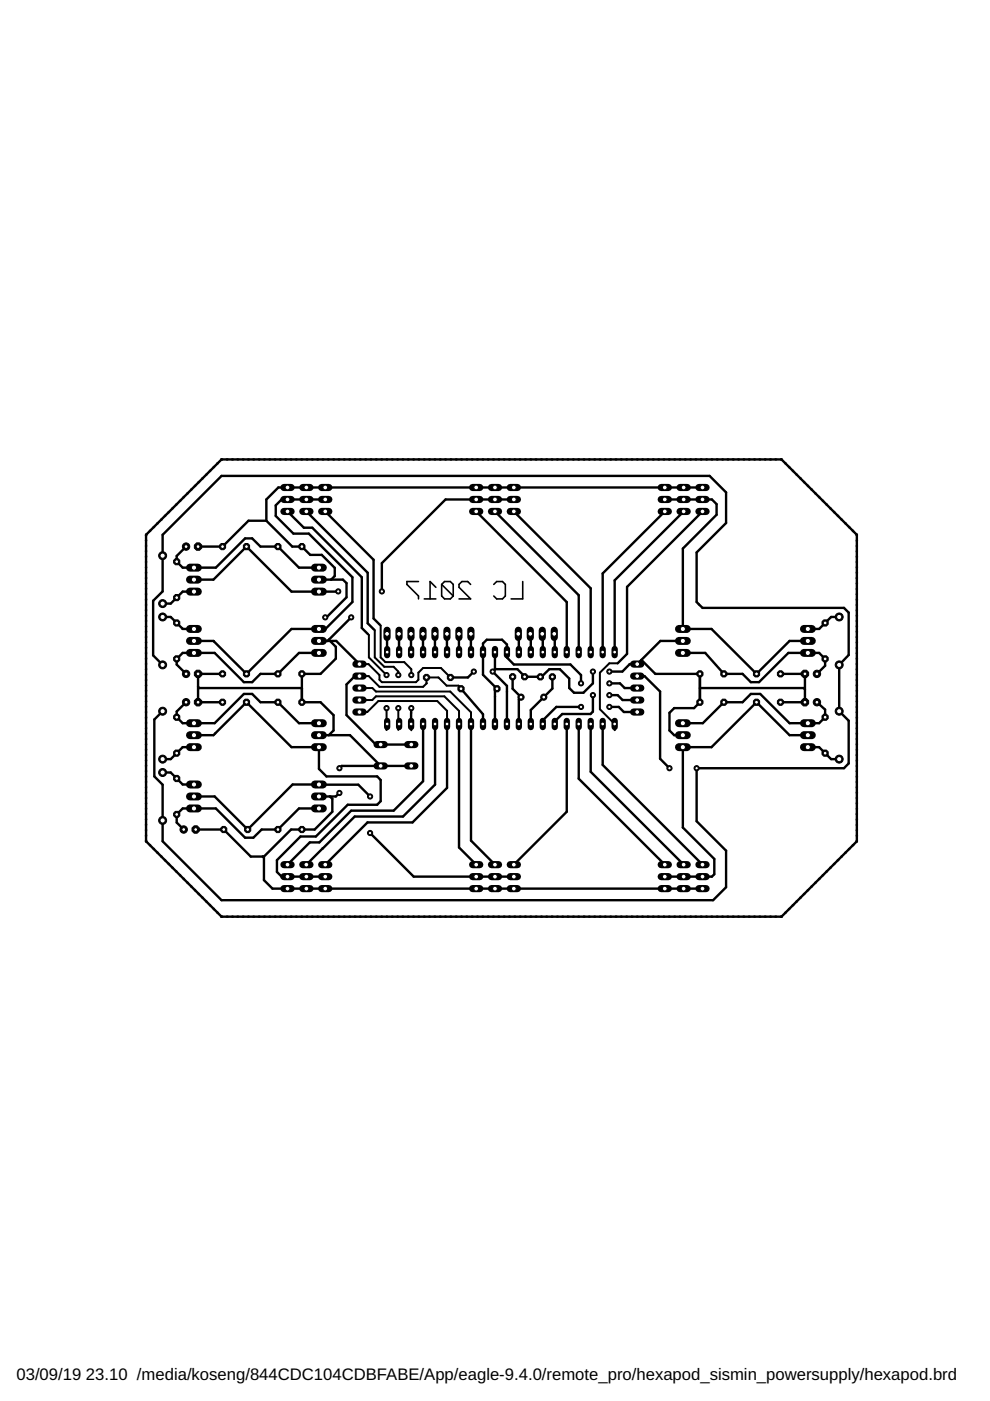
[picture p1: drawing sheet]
<svg xmlns="http://www.w3.org/2000/svg" width="210mm" height="297mm" viewBox="0 0 210 297" stroke-linecap="round" stroke-linejoin="round" font-family="sans-serif">
<defs><g id="words">
<g font-size="3.5">
<text x="3.5" y="292.5">03/09/19</text>
<text x="18.2" y="292.5">23.10 /media/koseng/844CDC104CDBFABE/App/eagle-9.4.0/remote_pro/hexapod_sismin_powersupply/hexapod.brd</text>
</g>
</g></defs>
<path d="M88.7 123.3h-2.4v.6l2.4 2.5v.6M90 127h2.4M92.4 124.5l-1.2-1.2v3.7M93.6 123.9v2.5l.7 .6h1.2l.6-.6M93.6 123.9l.7-.6h1.2l.6 .6v2.5M93.6 123.9l2.5 2.5M99.8 123.9l-.6-.6h-1.3l-.6 .6v.6l2.5 2.5h-2.5M104.7 123.9l.6-.6h1.2l.6 .6v2.5l-.6 .6h-1.2l-.6-.6M110.8 123.3v3.7h-2.4" fill="none" stroke="#000" stroke-width=".34"/>
<g fill="none" stroke="#000" stroke-width=".51">
<path d="M44.6 99.8l-.1 .1M46.2 98.2l-.1 .1M166.5 98.2l.1 .1M168.1 99.8l.1 .1M31 113.4l16-16h118.7l16 16M31 113.4v65M31.1 113.3l-.1 .1M31.9 112.5l-.1 .1M36.6 107.7l-.1 .1M37.4 106.9l-.1 .1M39 105.3l-.1 .2M39.5 115.9l-2 2v1.2l1.2 1.3h7.1l6.2-6.2h1.5l1.7 1.7h3.7l4.5 4.5h4.2"/>
<path d="M42.2 102.2l-.1 .1M43 101.4l-.1 .1M47.5 115.6v.3h-5.5M56.5 110.4l5.5 5.5h2l1.8 1.7h2.4l2.8 2.8v1.7l-.8 .8M56.5 110.4h-3.8l-5.5 5.5M61 108.4l3.4 3.5h1.8l10.5 10.5v10.7l1.3 1.3M65 108.4l13 13v10.7l1.2 1.3M69 105.9h-9.3l-1.2 1.2v2.3l3.7 3.7h3.3l9.2 9.3v5.2l-5.7 5.7h-7.2l-9.5 9.6-7-7h-4.2M69 108.4l10.2 10.3v12.4l1.3 1.3M101 108.4l19.2 19.3v10.6M104.9 108.4l17.8 17.8v12.1M108.9 108.4l16.3 16.3v13.6"/>
<path d="M108.9 105.9h-14.4l-13.5 13.5v6M140.9 105.9h10l1 1v2.2l-7.1 7.2v17h6.1l9.5 9.6 7-7h3.9M140.9 108.4l-13.1 13.2v16.7M144.9 108.4l-14.6 14.6v15.3M148.9 103.4h-89.9l-2.5 2.5v4.5M148.9 108.4l-16 16v14.2l-1.9 2M169.7 101.4l.1 .1M172 103.8h.1M173.7 105.3v.2M175.2 106.9l.1 .1M177.6 109.3l.1 .1M180 111.7l.1 .1"/>
<path d="M180.8 112.5l.1 .1M181.6 113.3l.1 .1M181.7 113.4v65l-16 16h-118.7M34.5 130.8h1.7l2.5 2.5h2.4M41.1 122.9h4.2l7-7 9.5 9.5h9.9M41.1 125.4h-2.4l-2.5 2.6h-1.7M67.6 135.9h3.7l4.9 4.9M67.6 138.4h-4.2l-4.5 4.5h-3.7l-1.7 1.7h-1.8l-6.2-6.2h-6.8l-1.2 1.3v1.2l2 2M67.6 122.9h5.1l.8 .7v3l-4.3 4.3h-.2M69.7 135.6l1.5 1.5v2.5l-3.2 3.3h-4v6h4l2.7 2.7v3.3l-1 1M74.5 130.9l-5 5M82.1 134.4v3.9"/>
<path d="M84.6 134.4v3.9M87.1 134.4v3.9M87.1 138.3h.1M89.7 134.4v3.9M89.7 138.3h.1M92.2 134.4v3.9M92.2 138.3h.1M94.8 134.4v3.9M94.8 138.3h.1M97.3 134.4v3.9M97.3 138.3h.1M99.8 134.4v3.9"/>
<path d="M99.8 138.3h.1M104.9 138.3v3.6M109.9 134.4l.1 3.9M112.4 134.4l.1 3.9M115 134.4l.1 3.9M117.5 134.4l.1 3.9M136 139.9l2.9 3h9.5v6l-1.2 1.2h-4.3l-1 1v3.8l1 1h1.9M144.8 135.9h-4.8l-4.9 4.9h-1.6l-1.5 1.6h-2.8M144.8 138.4h4.7l4 4.5h3.9l1.8 1.7h1.7l6.3-6.2h6.5l1.2 1.3v1.5l-1.7 1.7M177.9 130.8h-1.7l-2.5 2.5h-2.4M34.5 141l-2-2v-11.6l2-2v-12l12.5-12.5h103.5l3.4 3.5v6.5l-6.2 6.2v10.5l.5 .5 .7 .8h30l1 1v9l-2 2.1v9.8l2 2v9.1l-1 1h-31.2v11.2l6.2 6.3v7.7l-2.7 2.8h-104.2l-12.5-12.5v-12l-1.8-1.8v-12.1l1.8-1.7M39.5 148.9l-2 2v1.2l1.2 1.2h6.8l6.2-6.2h1.8l1.7 1.8h3.7l4.5 4.4h4.2"/>
<path d="M41.1 155.9h4.2l7-7 9.5 9.5h5.8v4.6l1.6 1.6h10.8l.7 .8v4.5l-.7 .7h-6.3l-6.7 6.8h-3.3l-5 5v2.5l1 1h9.3M41.1 158.4h-2.4l-2.5 2.6h-1.7M42 145.6l.2 .3h21.8M47.2 142.9h-5.2v6h5.2M67.6 155.9h6.6l6.5 6.5M76.2 143.3h-1l-1.7 1.8v6.5l6.2 6.3h7.5M87.2 150.1v3.4M89.7 153.5v12.1l-6.2 6.3h-9l-6.8 6.7h-2l-4.7 4.7M92.2 153.5v12.8l-6.8 6.8h-10.2l-10.2 10.2M94.8 153.5v13.5l-7.3 7.4h-9.6l-8.9 8.9M97.3 153.5v26.2l3.7 3.6M97.7 146l4.7 5.4v2.1"/>
<path d="M99.9 153.5v24.7l5 5.1M100.5 142.4l-1.3 1.2h-3.7M104.9 141.9l-.4 .5 3 3v8.1M104.9 141.9h4.8l1.5 1.6h3.6l1.7-1.6h2.2l2 2v2l1 1h2l2-2v-2.5M108.7 143.5v2.5l1.8 1.8-.5 .5v5.2M114.5 143.5h.1M117.1 143.5v2.5l-4.6 4.5v3M120.2 153.5v18.6l-11.3 11.2M122.7 153.5v11.6l18.2 18.2M123.2 144.9v-1.8l-2.3-2.2h-12l-1.4-1.5v-2.7l-1.1-1.1h-3.2l-.8 .8v6.7l3 2.9-.5 .5v7M123.2 149.9h-5.2l-2.9 2.8v.8M125.2 153.5v10.1l19.7 19.7"/>
<path d="M125.7 147.4v3.5l-.5 .5h-6l-1.6 1.6v.5M127.8 153.5v8.7l21.1 21.1M129.2 144.9h2.2l1 1h2.7M129.2 147.4h1.8l1 1h3.1M129.2 149.9h2l1.1 1.1h2.8M130.3 153.5v1.3M135.1 143.3h1.6l3.3 3.3v14.3l1.9 2M148.4 145.8v.1M148.4 145.9h.1M148.4 145.9h22l.3 .2M165.5 142.9h5.2v6M165.5 148.9h5.2"/>
<path d="M170.6 148.5l.1 .4M171.3 155.9h-3.9l-7-7-9.5 9.5h-6.1v17.1l6.6 6.6v3.3l-.5 .5h-10M171.3 158.4h2.4l2.5 2.6h1.7M173.2 148.9l1.7 1.6v1.6l-1.2 1.2h-6.3l-6.2-6.2h-2l-1.8 1.8h-3.9l-4.5 4.4h-4.2M31 178.4l16 16M31 178.4l.1 .1M34.5 163.8h1.7l2.5 2.5h2.4M41.1 168.9h4.4l7 7 9.5-9.6 14 .1 2.5 2.5M67.6 171.4h-4.2l-4.5 4.5h-3.4l-1.8 1.7h-1.7l-6.2-6.2h-7.1l-1.2 1.3v1.7l1.4 1.5M68.4 179.9h.1M70 168.9l.5 .5v2.7l-3.8 3.8h-5l-5.7 5.7h-2.8l-5.8-5.7h-5.9M72 168.1l-.8 .8h-3.6"/>
<path d="M78.5 176.6l9.2 9.3h21.2M87.2 162.4h-14.7l-.5 .5M34.9 182.3l.1 .1M36.5 183.9l.1 .1M40.5 187.9l.1 .1M42.1 189.5l.1 .1M43.7 191.1l.1 .1M44.5 191.9l.1 .1M45.3 192.7l.1 .1M46.1 193.5l.1 .1M46.9 194.3l.1 .1M55.7 181.6l.3 .3v4.7l1.8 1.8h91.1"/>
</g>
<path d="M78 134.4l.2 .2v4.8l3.8 3.7M79.2 133.4l.3 .2v5.8l2 2h2l1 1v.7M80.5 132.4l.2 .2v6.8l1 1h4l1.5 1.5v1.2M76.2 140.8h1.9l2.4 2.3v1l.5 .5h7.2l.5-.5v-1.5l1-1h3.8l2 2M76.2 143.3h2l2.3 2.3h9.2l.8-.7-.1-1.3h2.6l1.7 1.8h2.5l.5 .6M76.2 151h1.7l2.3-2.4h12.5l2.1 2.1v2.8M76.2 148.4h2.7l.8-.8h14.5l3.1 3.1v2.8M76.2 145.9h2.8l.7 .7h15.8l4.4 4.4v2.5M82 150.1v4.6l.1-1.2M84.5 150.1v4.6l.1-1.2M87.2 153.5v1.3M131 140.6h-1.8l-2 2v7.8l3.1 3.1" fill="none" stroke="#000" stroke-width=".42"/>
<circle cx="111.2" cy="143.5" r=".71" fill="#000" stroke="#000" stroke-width=".21"/>
<circle cx="111.2" cy="143.5" r=".4" fill="#fff" stroke="#000" stroke-width=".21"/>
<circle cx="108.7" cy="143.5" r=".71" fill="#000" stroke="#000" stroke-width=".21"/>
<circle cx="108.7" cy="143.5" r=".4" fill="#fff" stroke="#000" stroke-width=".21"/>
<circle cx="114.6" cy="143.5" r=".71" fill="#000" stroke="#000" stroke-width=".21"/>
<circle cx="114.6" cy="143.5" r=".4" fill="#fff" stroke="#000" stroke-width=".21"/>
<circle cx="117.1" cy="143.5" r=".71" fill="#000" stroke="#000" stroke-width=".21"/>
<circle cx="117.1" cy="143.5" r=".4" fill="#fff" stroke="#000" stroke-width=".21"/>
<path d="M82.1 152.8v1.4" fill="none" stroke="#000" stroke-width="1.3"/>
<circle cx="82.1" cy="153.5" r=".4" fill="#fff" stroke="#000" stroke-width=".21"/>
<path d="M84.6 152.8v1.4" fill="none" stroke="#000" stroke-width="1.3"/>
<circle cx="84.6" cy="153.5" r=".4" fill="#fff" stroke="#000" stroke-width=".21"/>
<path d="M87.2 152.8v1.4" fill="none" stroke="#000" stroke-width="1.3"/>
<circle cx="87.2" cy="153.5" r=".4" fill="#fff" stroke="#000" stroke-width=".21"/>
<path d="M89.7 152.8v1.4" fill="none" stroke="#000" stroke-width="1.3"/>
<circle cx="89.7" cy="153.5" r=".4" fill="#fff" stroke="#000" stroke-width=".21"/>
<path d="M92.2 152.8v1.4" fill="none" stroke="#000" stroke-width="1.3"/>
<circle cx="92.2" cy="153.5" r=".4" fill="#fff" stroke="#000" stroke-width=".21"/>
<path d="M94.8 152.8v1.4" fill="none" stroke="#000" stroke-width="1.3"/>
<circle cx="94.8" cy="153.5" r=".4" fill="#fff" stroke="#000" stroke-width=".21"/>
<path d="M97.3 152.8v1.4" fill="none" stroke="#000" stroke-width="1.3"/>
<circle cx="97.3" cy="153.5" r=".4" fill="#fff" stroke="#000" stroke-width=".21"/>
<path d="M99.9 152.8v1.4" fill="none" stroke="#000" stroke-width="1.3"/>
<circle cx="99.9" cy="153.5" r=".4" fill="#fff" stroke="#000" stroke-width=".21"/>
<path d="M102.4 152.8v1.4" fill="none" stroke="#000" stroke-width="1.3"/>
<circle cx="102.4" cy="153.5" r=".4" fill="#fff" stroke="#000" stroke-width=".21"/>
<path d="M104.9 152.8v1.4" fill="none" stroke="#000" stroke-width="1.3"/>
<circle cx="104.9" cy="153.5" r=".4" fill="#fff" stroke="#000" stroke-width=".21"/>
<path d="M107.5 152.8v1.4" fill="none" stroke="#000" stroke-width="1.3"/>
<circle cx="107.5" cy="153.5" r=".4" fill="#fff" stroke="#000" stroke-width=".21"/>
<path d="M110 152.8v1.4" fill="none" stroke="#000" stroke-width="1.3"/>
<circle cx="110" cy="153.5" r=".4" fill="#fff" stroke="#000" stroke-width=".21"/>
<path d="M112.5 152.8v1.4" fill="none" stroke="#000" stroke-width="1.3"/>
<circle cx="112.5" cy="153.5" r=".4" fill="#fff" stroke="#000" stroke-width=".21"/>
<path d="M115.1 152.8v1.4" fill="none" stroke="#000" stroke-width="1.3"/>
<circle cx="115.1" cy="153.5" r=".4" fill="#fff" stroke="#000" stroke-width=".21"/>
<path d="M117.6 152.8v1.4" fill="none" stroke="#000" stroke-width="1.3"/>
<circle cx="117.6" cy="153.5" r=".4" fill="#fff" stroke="#000" stroke-width=".21"/>
<path d="M120.2 152.8v1.4" fill="none" stroke="#000" stroke-width="1.3"/>
<circle cx="120.2" cy="153.5" r=".4" fill="#fff" stroke="#000" stroke-width=".21"/>
<path d="M122.7 152.8v1.4" fill="none" stroke="#000" stroke-width="1.3"/>
<circle cx="122.7" cy="153.5" r=".4" fill="#fff" stroke="#000" stroke-width=".21"/>
<path d="M125.2 152.8v1.4" fill="none" stroke="#000" stroke-width="1.3"/>
<circle cx="125.2" cy="153.5" r=".4" fill="#fff" stroke="#000" stroke-width=".21"/>
<path d="M127.8 152.8v1.4" fill="none" stroke="#000" stroke-width="1.3"/>
<circle cx="127.8" cy="153.5" r=".4" fill="#fff" stroke="#000" stroke-width=".21"/>
<path d="M130.3 152.8v1.4" fill="none" stroke="#000" stroke-width="1.3"/>
<circle cx="130.3" cy="153.5" r=".4" fill="#fff" stroke="#000" stroke-width=".21"/>
<path d="M130.3 137.6v1.3" fill="none" stroke="#000" stroke-width="1.3"/>
<circle cx="130.3" cy="138.3" r=".4" fill="#fff" stroke="#000" stroke-width=".21"/>
<path d="M127.8 137.6v1.3" fill="none" stroke="#000" stroke-width="1.3"/>
<circle cx="127.8" cy="138.3" r=".4" fill="#fff" stroke="#000" stroke-width=".21"/>
<path d="M125.2 137.6v1.3" fill="none" stroke="#000" stroke-width="1.3"/>
<circle cx="125.2" cy="138.3" r=".4" fill="#fff" stroke="#000" stroke-width=".21"/>
<path d="M122.7 137.6v1.3" fill="none" stroke="#000" stroke-width="1.3"/>
<circle cx="122.7" cy="138.3" r=".4" fill="#fff" stroke="#000" stroke-width=".21"/>
<path d="M120.2 137.6v1.3" fill="none" stroke="#000" stroke-width="1.3"/>
<circle cx="120.2" cy="138.3" r=".4" fill="#fff" stroke="#000" stroke-width=".21"/>
<path d="M117.6 137.6v1.3" fill="none" stroke="#000" stroke-width="1.3"/>
<circle cx="117.6" cy="138.3" r=".4" fill="#fff" stroke="#000" stroke-width=".21"/>
<path d="M115.1 137.6v1.3" fill="none" stroke="#000" stroke-width="1.3"/>
<circle cx="115.1" cy="138.3" r=".4" fill="#fff" stroke="#000" stroke-width=".21"/>
<path d="M112.5 137.6v1.3" fill="none" stroke="#000" stroke-width="1.3"/>
<circle cx="112.5" cy="138.3" r=".4" fill="#fff" stroke="#000" stroke-width=".21"/>
<path d="M110 137.6v1.3" fill="none" stroke="#000" stroke-width="1.3"/>
<circle cx="110" cy="138.3" r=".4" fill="#fff" stroke="#000" stroke-width=".21"/>
<path d="M107.5 137.6v1.3" fill="none" stroke="#000" stroke-width="1.3"/>
<circle cx="107.5" cy="138.3" r=".4" fill="#fff" stroke="#000" stroke-width=".21"/>
<path d="M104.9 137.6v1.3" fill="none" stroke="#000" stroke-width="1.3"/>
<circle cx="104.9" cy="138.3" r=".4" fill="#fff" stroke="#000" stroke-width=".21"/>
<path d="M102.4 137.6v1.3" fill="none" stroke="#000" stroke-width="1.3"/>
<circle cx="102.4" cy="138.3" r=".4" fill="#fff" stroke="#000" stroke-width=".21"/>
<path d="M99.9 137.6v1.3" fill="none" stroke="#000" stroke-width="1.3"/>
<circle cx="99.9" cy="138.3" r=".4" fill="#fff" stroke="#000" stroke-width=".21"/>
<path d="M97.3 137.6v1.3" fill="none" stroke="#000" stroke-width="1.3"/>
<circle cx="97.3" cy="138.3" r=".4" fill="#fff" stroke="#000" stroke-width=".21"/>
<path d="M94.8 137.6v1.3" fill="none" stroke="#000" stroke-width="1.3"/>
<circle cx="94.8" cy="138.3" r=".4" fill="#fff" stroke="#000" stroke-width=".21"/>
<path d="M92.2 137.6v1.3" fill="none" stroke="#000" stroke-width="1.3"/>
<circle cx="92.2" cy="138.3" r=".4" fill="#fff" stroke="#000" stroke-width=".21"/>
<path d="M89.7 137.6v1.3" fill="none" stroke="#000" stroke-width="1.3"/>
<circle cx="89.7" cy="138.3" r=".4" fill="#fff" stroke="#000" stroke-width=".21"/>
<path d="M87.2 137.6v1.3" fill="none" stroke="#000" stroke-width="1.3"/>
<circle cx="87.2" cy="138.3" r=".4" fill="#fff" stroke="#000" stroke-width=".21"/>
<path d="M84.6 137.6v1.3" fill="none" stroke="#000" stroke-width="1.3"/>
<circle cx="84.6" cy="138.3" r=".4" fill="#fff" stroke="#000" stroke-width=".21"/>
<path d="M82.1 137.6v1.3" fill="none" stroke="#000" stroke-width="1.3"/>
<circle cx="82.1" cy="138.3" r=".4" fill="#fff" stroke="#000" stroke-width=".21"/>
<path d="M144 153.3h1.6" fill="none" stroke="#000" stroke-width="1.7"/>
<circle cx="144.8" cy="153.3" r=".55" fill="#fff" stroke="#000" stroke-width=".21"/>
<path d="M144 155.9h1.6" fill="none" stroke="#000" stroke-width="1.7"/>
<circle cx="144.8" cy="155.9" r=".55" fill="#fff" stroke="#000" stroke-width=".21"/>
<path d="M144 158.4h1.6" fill="none" stroke="#000" stroke-width="1.7"/>
<circle cx="144.8" cy="158.4" r=".55" fill="#fff" stroke="#000" stroke-width=".21"/>
<path d="M144.2 108.4h1.5" fill="none" stroke="#000" stroke-width="1.5"/>
<circle cx="144.9" cy="108.4" r=".51" fill="#fff" stroke="#000" stroke-width=".21"/>
<path d="M144.2 105.9h1.5" fill="none" stroke="#000" stroke-width="1.5"/>
<circle cx="144.9" cy="105.9" r=".51" fill="#fff" stroke="#000" stroke-width=".21"/>
<path d="M144.2 103.4h1.5" fill="none" stroke="#000" stroke-width="1.5"/>
<circle cx="144.9" cy="103.4" r=".51" fill="#fff" stroke="#000" stroke-width=".21"/>
<path d="M64.2 183.3h1.5" fill="none" stroke="#000" stroke-width="1.5"/>
<circle cx="65" cy="183.3" r=".51" fill="#fff" stroke="#000" stroke-width=".21"/>
<path d="M64.2 185.9h1.5" fill="none" stroke="#000" stroke-width="1.5"/>
<circle cx="65" cy="185.9" r=".51" fill="#fff" stroke="#000" stroke-width=".21"/>
<path d="M64.2 188.4h1.5" fill="none" stroke="#000" stroke-width="1.5"/>
<circle cx="65" cy="188.4" r=".51" fill="#fff" stroke="#000" stroke-width=".21"/>
<path d="M60.2 183.3h1.5" fill="none" stroke="#000" stroke-width="1.5"/>
<circle cx="61" cy="183.3" r=".51" fill="#fff" stroke="#000" stroke-width=".21"/>
<path d="M60.2 185.9h1.5" fill="none" stroke="#000" stroke-width="1.5"/>
<circle cx="61" cy="185.9" r=".51" fill="#fff" stroke="#000" stroke-width=".21"/>
<path d="M60.2 188.4h1.5" fill="none" stroke="#000" stroke-width="1.5"/>
<circle cx="61" cy="188.4" r=".51" fill="#fff" stroke="#000" stroke-width=".21"/>
<path d="M68.2 108.4h1.5" fill="none" stroke="#000" stroke-width="1.5"/>
<circle cx="69" cy="108.4" r=".51" fill="#fff" stroke="#000" stroke-width=".21"/>
<path d="M68.2 105.9h1.5" fill="none" stroke="#000" stroke-width="1.5"/>
<circle cx="69" cy="105.9" r=".51" fill="#fff" stroke="#000" stroke-width=".21"/>
<path d="M68.2 103.4h1.5" fill="none" stroke="#000" stroke-width="1.5"/>
<circle cx="69" cy="103.4" r=".51" fill="#fff" stroke="#000" stroke-width=".21"/>
<path d="M64.2 108.4h1.5" fill="none" stroke="#000" stroke-width="1.5"/>
<circle cx="65" cy="108.4" r=".51" fill="#fff" stroke="#000" stroke-width=".21"/>
<path d="M64.2 105.9h1.5" fill="none" stroke="#000" stroke-width="1.5"/>
<circle cx="65" cy="105.9" r=".51" fill="#fff" stroke="#000" stroke-width=".21"/>
<path d="M64.2 103.4h1.5" fill="none" stroke="#000" stroke-width="1.5"/>
<circle cx="65" cy="103.4" r=".51" fill="#fff" stroke="#000" stroke-width=".21"/>
<path d="M60.2 108.4h1.5" fill="none" stroke="#000" stroke-width="1.5"/>
<circle cx="61" cy="108.4" r=".51" fill="#fff" stroke="#000" stroke-width=".21"/>
<path d="M60.2 105.9h1.5" fill="none" stroke="#000" stroke-width="1.5"/>
<circle cx="61" cy="105.9" r=".51" fill="#fff" stroke="#000" stroke-width=".21"/>
<path d="M60.2 103.4h1.5" fill="none" stroke="#000" stroke-width="1.5"/>
<circle cx="61" cy="103.4" r=".51" fill="#fff" stroke="#000" stroke-width=".21"/>
<path d="M140.2 108.4h1.5" fill="none" stroke="#000" stroke-width="1.5"/>
<circle cx="140.9" cy="108.4" r=".51" fill="#fff" stroke="#000" stroke-width=".21"/>
<path d="M140.2 105.9h1.5" fill="none" stroke="#000" stroke-width="1.5"/>
<circle cx="140.9" cy="105.9" r=".51" fill="#fff" stroke="#000" stroke-width=".21"/>
<path d="M140.2 103.4h1.5" fill="none" stroke="#000" stroke-width="1.5"/>
<circle cx="140.9" cy="103.4" r=".51" fill="#fff" stroke="#000" stroke-width=".21"/>
<path d="M108.2 108.4h1.5" fill="none" stroke="#000" stroke-width="1.5"/>
<circle cx="108.9" cy="108.4" r=".51" fill="#fff" stroke="#000" stroke-width=".21"/>
<path d="M108.2 105.9h1.5" fill="none" stroke="#000" stroke-width="1.5"/>
<circle cx="108.9" cy="105.9" r=".51" fill="#fff" stroke="#000" stroke-width=".21"/>
<path d="M108.2 103.4h1.5" fill="none" stroke="#000" stroke-width="1.5"/>
<circle cx="108.9" cy="103.4" r=".51" fill="#fff" stroke="#000" stroke-width=".21"/>
<path d="M104.2 108.4h1.5" fill="none" stroke="#000" stroke-width="1.5"/>
<circle cx="104.9" cy="108.4" r=".51" fill="#fff" stroke="#000" stroke-width=".21"/>
<path d="M104.2 105.9h1.5" fill="none" stroke="#000" stroke-width="1.5"/>
<circle cx="104.9" cy="105.9" r=".51" fill="#fff" stroke="#000" stroke-width=".21"/>
<path d="M104.2 103.4h1.5" fill="none" stroke="#000" stroke-width="1.5"/>
<circle cx="104.9" cy="103.4" r=".51" fill="#fff" stroke="#000" stroke-width=".21"/>
<path d="M100.2 108.4h1.5" fill="none" stroke="#000" stroke-width="1.5"/>
<circle cx="101" cy="108.4" r=".51" fill="#fff" stroke="#000" stroke-width=".21"/>
<path d="M100.2 105.9h1.5" fill="none" stroke="#000" stroke-width="1.5"/>
<circle cx="101" cy="105.9" r=".51" fill="#fff" stroke="#000" stroke-width=".21"/>
<path d="M100.2 103.4h1.5" fill="none" stroke="#000" stroke-width="1.5"/>
<circle cx="101" cy="103.4" r=".51" fill="#fff" stroke="#000" stroke-width=".21"/>
<path d="M134.3 140.8h1.6" fill="none" stroke="#000" stroke-width="1.5"/>
<circle cx="135.1" cy="140.8" r=".51" fill="#fff" stroke="#000" stroke-width=".21"/>
<path d="M134.3 143.3h1.6" fill="none" stroke="#000" stroke-width="1.5"/>
<circle cx="135.1" cy="143.3" r=".51" fill="#fff" stroke="#000" stroke-width=".21"/>
<path d="M134.3 145.9h1.6" fill="none" stroke="#000" stroke-width="1.5"/>
<circle cx="135.1" cy="145.9" r=".51" fill="#fff" stroke="#000" stroke-width=".21"/>
<path d="M134.3 148.4h1.6" fill="none" stroke="#000" stroke-width="1.5"/>
<circle cx="135.1" cy="148.4" r=".51" fill="#fff" stroke="#000" stroke-width=".21"/>
<path d="M134.3 151h1.6" fill="none" stroke="#000" stroke-width="1.5"/>
<circle cx="135.1" cy="151" r=".51" fill="#fff" stroke="#000" stroke-width=".21"/>
<path d="M148.2 108.4h1.5" fill="none" stroke="#000" stroke-width="1.5"/>
<circle cx="148.9" cy="108.4" r=".51" fill="#fff" stroke="#000" stroke-width=".21"/>
<path d="M148.2 105.9h1.5" fill="none" stroke="#000" stroke-width="1.5"/>
<circle cx="148.9" cy="105.9" r=".51" fill="#fff" stroke="#000" stroke-width=".21"/>
<path d="M148.2 103.4h1.5" fill="none" stroke="#000" stroke-width="1.5"/>
<circle cx="148.9" cy="103.4" r=".51" fill="#fff" stroke="#000" stroke-width=".21"/>
<path d="M75.5 151h1.5" fill="none" stroke="#000" stroke-width="1.5"/>
<circle cx="76.2" cy="151" r=".51" fill="#fff" stroke="#000" stroke-width=".21"/>
<path d="M75.5 148.4h1.5" fill="none" stroke="#000" stroke-width="1.5"/>
<circle cx="76.2" cy="148.4" r=".51" fill="#fff" stroke="#000" stroke-width=".21"/>
<path d="M75.5 145.9h1.5" fill="none" stroke="#000" stroke-width="1.5"/>
<circle cx="76.2" cy="145.9" r=".51" fill="#fff" stroke="#000" stroke-width=".21"/>
<path d="M75.5 143.3h1.5" fill="none" stroke="#000" stroke-width="1.5"/>
<circle cx="76.2" cy="143.3" r=".51" fill="#fff" stroke="#000" stroke-width=".21"/>
<path d="M75.5 140.8h1.5" fill="none" stroke="#000" stroke-width="1.5"/>
<circle cx="76.2" cy="140.8" r=".51" fill="#fff" stroke="#000" stroke-width=".21"/>
<path d="M109.9 133.6v1.5" fill="none" stroke="#000" stroke-width="1.5"/>
<circle cx="109.9" cy="134.4" r=".51" fill="#fff" stroke="#000" stroke-width=".21"/>
<path d="M112.4 133.6v1.5" fill="none" stroke="#000" stroke-width="1.5"/>
<circle cx="112.4" cy="134.4" r=".51" fill="#fff" stroke="#000" stroke-width=".21"/>
<path d="M115 133.6v1.5" fill="none" stroke="#000" stroke-width="1.5"/>
<circle cx="115" cy="134.4" r=".51" fill="#fff" stroke="#000" stroke-width=".21"/>
<path d="M117.5 133.6v1.5" fill="none" stroke="#000" stroke-width="1.5"/>
<circle cx="117.5" cy="134.4" r=".51" fill="#fff" stroke="#000" stroke-width=".21"/>
<path d="M99.8 133.6v1.5" fill="none" stroke="#000" stroke-width="1.5"/>
<circle cx="99.8" cy="134.4" r=".51" fill="#fff" stroke="#000" stroke-width=".21"/>
<path d="M97.3 133.6v1.5" fill="none" stroke="#000" stroke-width="1.5"/>
<circle cx="97.3" cy="134.4" r=".51" fill="#fff" stroke="#000" stroke-width=".21"/>
<path d="M94.8 133.6v1.5" fill="none" stroke="#000" stroke-width="1.5"/>
<circle cx="94.8" cy="134.4" r=".51" fill="#fff" stroke="#000" stroke-width=".21"/>
<path d="M92.2 133.6v1.5" fill="none" stroke="#000" stroke-width="1.5"/>
<circle cx="92.2" cy="134.4" r=".51" fill="#fff" stroke="#000" stroke-width=".21"/>
<path d="M89.7 133.6v1.5" fill="none" stroke="#000" stroke-width="1.5"/>
<circle cx="89.7" cy="134.4" r=".51" fill="#fff" stroke="#000" stroke-width=".21"/>
<path d="M87.1 133.6v1.5" fill="none" stroke="#000" stroke-width="1.5"/>
<circle cx="87.1" cy="134.4" r=".51" fill="#fff" stroke="#000" stroke-width=".21"/>
<path d="M84.6 133.6v1.5" fill="none" stroke="#000" stroke-width="1.5"/>
<circle cx="84.6" cy="134.4" r=".51" fill="#fff" stroke="#000" stroke-width=".21"/>
<path d="M82.1 133.6v1.5" fill="none" stroke="#000" stroke-width="1.5"/>
<circle cx="82.1" cy="134.4" r=".51" fill="#fff" stroke="#000" stroke-width=".21"/>
<path d="M148.2 183.3h1.5" fill="none" stroke="#000" stroke-width="1.5"/>
<circle cx="148.9" cy="183.3" r=".51" fill="#fff" stroke="#000" stroke-width=".21"/>
<path d="M148.2 185.9h1.5" fill="none" stroke="#000" stroke-width="1.5"/>
<circle cx="148.9" cy="185.9" r=".51" fill="#fff" stroke="#000" stroke-width=".21"/>
<path d="M148.2 188.4h1.5" fill="none" stroke="#000" stroke-width="1.5"/>
<circle cx="148.9" cy="188.4" r=".51" fill="#fff" stroke="#000" stroke-width=".21"/>
<path d="M144.2 183.3h1.5" fill="none" stroke="#000" stroke-width="1.5"/>
<circle cx="144.9" cy="183.3" r=".51" fill="#fff" stroke="#000" stroke-width=".21"/>
<path d="M144.2 185.9h1.5" fill="none" stroke="#000" stroke-width="1.5"/>
<circle cx="144.9" cy="185.9" r=".51" fill="#fff" stroke="#000" stroke-width=".21"/>
<path d="M144.2 188.4h1.5" fill="none" stroke="#000" stroke-width="1.5"/>
<circle cx="144.9" cy="188.4" r=".51" fill="#fff" stroke="#000" stroke-width=".21"/>
<path d="M140.2 183.3h1.5" fill="none" stroke="#000" stroke-width="1.5"/>
<circle cx="140.9" cy="183.3" r=".51" fill="#fff" stroke="#000" stroke-width=".21"/>
<path d="M140.2 185.9h1.5" fill="none" stroke="#000" stroke-width="1.5"/>
<circle cx="140.9" cy="185.9" r=".51" fill="#fff" stroke="#000" stroke-width=".21"/>
<path d="M140.2 188.4h1.5" fill="none" stroke="#000" stroke-width="1.5"/>
<circle cx="140.9" cy="188.4" r=".51" fill="#fff" stroke="#000" stroke-width=".21"/>
<path d="M108.2 183.3h1.5" fill="none" stroke="#000" stroke-width="1.5"/>
<circle cx="108.9" cy="183.3" r=".51" fill="#fff" stroke="#000" stroke-width=".21"/>
<path d="M108.2 185.9h1.5" fill="none" stroke="#000" stroke-width="1.5"/>
<circle cx="108.9" cy="185.9" r=".51" fill="#fff" stroke="#000" stroke-width=".21"/>
<path d="M108.2 188.4h1.5" fill="none" stroke="#000" stroke-width="1.5"/>
<circle cx="108.9" cy="188.4" r=".51" fill="#fff" stroke="#000" stroke-width=".21"/>
<path d="M104.2 183.3h1.5" fill="none" stroke="#000" stroke-width="1.5"/>
<circle cx="104.9" cy="183.3" r=".51" fill="#fff" stroke="#000" stroke-width=".21"/>
<path d="M104.2 185.9h1.5" fill="none" stroke="#000" stroke-width="1.5"/>
<circle cx="104.9" cy="185.9" r=".51" fill="#fff" stroke="#000" stroke-width=".21"/>
<path d="M104.2 188.4h1.5" fill="none" stroke="#000" stroke-width="1.5"/>
<circle cx="104.9" cy="188.4" r=".51" fill="#fff" stroke="#000" stroke-width=".21"/>
<path d="M100.2 183.3h1.5" fill="none" stroke="#000" stroke-width="1.5"/>
<circle cx="101" cy="183.3" r=".51" fill="#fff" stroke="#000" stroke-width=".21"/>
<path d="M100.2 185.9h1.5" fill="none" stroke="#000" stroke-width="1.5"/>
<circle cx="101" cy="185.9" r=".51" fill="#fff" stroke="#000" stroke-width=".21"/>
<path d="M100.2 188.4h1.5" fill="none" stroke="#000" stroke-width="1.5"/>
<circle cx="101" cy="188.4" r=".51" fill="#fff" stroke="#000" stroke-width=".21"/>
<path d="M68.2 183.3h1.5" fill="none" stroke="#000" stroke-width="1.5"/>
<circle cx="69" cy="183.3" r=".51" fill="#fff" stroke="#000" stroke-width=".21"/>
<path d="M68.2 185.9h1.5" fill="none" stroke="#000" stroke-width="1.5"/>
<circle cx="69" cy="185.9" r=".51" fill="#fff" stroke="#000" stroke-width=".21"/>
<path d="M68.2 188.4h1.5" fill="none" stroke="#000" stroke-width="1.5"/>
<circle cx="69" cy="188.4" r=".51" fill="#fff" stroke="#000" stroke-width=".21"/>
<circle cx="115.3" cy="147.8" r=".66" fill="#000" stroke="#000" stroke-width=".21"/>
<circle cx="115.3" cy="147.8" r=".4" fill="#fff" stroke="#000" stroke-width=".21"/>
<circle cx="110.5" cy="147.8" r=".66" fill="#000" stroke="#000" stroke-width=".21"/>
<circle cx="110.5" cy="147.8" r=".4" fill="#fff" stroke="#000" stroke-width=".21"/>
<circle cx="97.7" cy="146" r=".71" fill="#000" stroke="#000" stroke-width=".21"/>
<circle cx="97.7" cy="146" r=".4" fill="#fff" stroke="#000" stroke-width=".21"/>
<circle cx="105.4" cy="146" r=".71" fill="#000" stroke="#000" stroke-width=".21"/>
<circle cx="105.4" cy="146" r=".4" fill="#fff" stroke="#000" stroke-width=".21"/>
<path d="M79.9 157.9h1.6" fill="none" stroke="#000" stroke-width="1.5"/>
<circle cx="80.7" cy="157.9" r=".51" fill="#fff" stroke="#000" stroke-width=".21"/>
<path d="M79.9 162.4h1.6" fill="none" stroke="#000" stroke-width="1.5"/>
<circle cx="80.7" cy="162.4" r=".51" fill="#fff" stroke="#000" stroke-width=".21"/>
<path d="M86.4 157.9h1.6" fill="none" stroke="#000" stroke-width="1.5"/>
<circle cx="87.2" cy="157.9" r=".51" fill="#fff" stroke="#000" stroke-width=".21"/>
<path d="M86.4 162.4h1.6" fill="none" stroke="#000" stroke-width="1.5"/>
<circle cx="87.2" cy="162.4" r=".51" fill="#fff" stroke="#000" stroke-width=".21"/>
<circle cx="174.9" cy="152.1" r=".71" fill="#000" stroke="#000" stroke-width=".21"/>
<circle cx="174.9" cy="152.1" r=".4" fill="#fff" stroke="#000" stroke-width=".21"/>
<circle cx="174.9" cy="159.7" r=".71" fill="#000" stroke="#000" stroke-width=".21"/>
<circle cx="174.9" cy="159.7" r=".4" fill="#fff" stroke="#000" stroke-width=".21"/>
<circle cx="170.7" cy="148.9" r=".85" fill="#000" stroke="#000" stroke-width=".21"/>
<circle cx="170.7" cy="148.9" r=".4" fill="#fff" stroke="#000" stroke-width=".21"/>
<circle cx="173.2" cy="148.9" r=".78" fill="#000" stroke="#000" stroke-width=".21"/>
<circle cx="173.2" cy="148.9" r=".4" fill="#fff" stroke="#000" stroke-width=".21"/>
<circle cx="177.9" cy="150.8" r=".85" fill="#000" stroke="#000" stroke-width=".21"/>
<circle cx="177.9" cy="150.8" r=".55" fill="#fff" stroke="#000" stroke-width=".21"/>
<circle cx="177.9" cy="161" r=".85" fill="#000" stroke="#000" stroke-width=".21"/>
<circle cx="177.9" cy="161" r=".55" fill="#fff" stroke="#000" stroke-width=".21"/>
<path d="M66.8 171.4h1.7" fill="none" stroke="#000" stroke-width="1.7"/>
<circle cx="67.6" cy="171.4" r=".55" fill="#fff" stroke="#000" stroke-width=".21"/>
<path d="M66.8 168.9h1.7" fill="none" stroke="#000" stroke-width="1.7"/>
<circle cx="67.6" cy="168.9" r=".55" fill="#fff" stroke="#000" stroke-width=".21"/>
<path d="M66.8 166.3h1.7" fill="none" stroke="#000" stroke-width="1.7"/>
<circle cx="67.6" cy="166.3" r=".55" fill="#fff" stroke="#000" stroke-width=".21"/>
<circle cx="37.5" cy="172.7" r=".71" fill="#000" stroke="#000" stroke-width=".21"/>
<circle cx="37.5" cy="172.7" r=".4" fill="#fff" stroke="#000" stroke-width=".21"/>
<circle cx="37.5" cy="165.1" r=".71" fill="#000" stroke="#000" stroke-width=".21"/>
<circle cx="37.5" cy="165.1" r=".4" fill="#fff" stroke="#000" stroke-width=".21"/>
<circle cx="41.5" cy="175.9" r=".85" fill="#000" stroke="#000" stroke-width=".21"/>
<circle cx="41.5" cy="175.9" r=".4" fill="#fff" stroke="#000" stroke-width=".21"/>
<circle cx="38.9" cy="175.9" r=".78" fill="#000" stroke="#000" stroke-width=".21"/>
<circle cx="38.9" cy="175.9" r=".4" fill="#fff" stroke="#000" stroke-width=".21"/>
<circle cx="34.5" cy="173.9" r=".85" fill="#000" stroke="#000" stroke-width=".21"/>
<circle cx="34.5" cy="173.9" r=".55" fill="#fff" stroke="#000" stroke-width=".21"/>
<circle cx="34.5" cy="163.8" r=".85" fill="#000" stroke="#000" stroke-width=".21"/>
<circle cx="34.5" cy="163.8" r=".55" fill="#fff" stroke="#000" stroke-width=".21"/>
<path d="M66.8 153.3h1.7" fill="none" stroke="#000" stroke-width="1.7"/>
<circle cx="67.6" cy="153.3" r=".55" fill="#fff" stroke="#000" stroke-width=".21"/>
<path d="M66.8 155.9h1.7" fill="none" stroke="#000" stroke-width="1.7"/>
<circle cx="67.6" cy="155.9" r=".55" fill="#fff" stroke="#000" stroke-width=".21"/>
<path d="M66.8 158.4h1.7" fill="none" stroke="#000" stroke-width="1.7"/>
<circle cx="67.6" cy="158.4" r=".55" fill="#fff" stroke="#000" stroke-width=".21"/>
<circle cx="37.5" cy="152.1" r=".71" fill="#000" stroke="#000" stroke-width=".21"/>
<circle cx="37.5" cy="152.1" r=".4" fill="#fff" stroke="#000" stroke-width=".21"/>
<circle cx="37.5" cy="159.7" r=".71" fill="#000" stroke="#000" stroke-width=".21"/>
<circle cx="37.5" cy="159.7" r=".4" fill="#fff" stroke="#000" stroke-width=".21"/>
<circle cx="42" cy="148.9" r=".85" fill="#000" stroke="#000" stroke-width=".21"/>
<circle cx="42" cy="148.9" r=".4" fill="#fff" stroke="#000" stroke-width=".21"/>
<circle cx="39.5" cy="148.9" r=".78" fill="#000" stroke="#000" stroke-width=".21"/>
<circle cx="39.5" cy="148.9" r=".4" fill="#fff" stroke="#000" stroke-width=".21"/>
<circle cx="34.5" cy="150.8" r=".85" fill="#000" stroke="#000" stroke-width=".21"/>
<circle cx="34.5" cy="150.8" r=".55" fill="#fff" stroke="#000" stroke-width=".21"/>
<circle cx="34.5" cy="161" r=".85" fill="#000" stroke="#000" stroke-width=".21"/>
<circle cx="34.5" cy="161" r=".55" fill="#fff" stroke="#000" stroke-width=".21"/>
<path d="M66.8 138.4h1.7" fill="none" stroke="#000" stroke-width="1.7"/>
<circle cx="67.6" cy="138.4" r=".55" fill="#fff" stroke="#000" stroke-width=".21"/>
<path d="M66.8 135.9h1.7" fill="none" stroke="#000" stroke-width="1.7"/>
<circle cx="67.6" cy="135.9" r=".55" fill="#fff" stroke="#000" stroke-width=".21"/>
<path d="M66.8 133.3h1.7" fill="none" stroke="#000" stroke-width="1.7"/>
<circle cx="67.6" cy="133.3" r=".55" fill="#fff" stroke="#000" stroke-width=".21"/>
<circle cx="37.5" cy="139.7" r=".71" fill="#000" stroke="#000" stroke-width=".21"/>
<circle cx="37.5" cy="139.7" r=".4" fill="#fff" stroke="#000" stroke-width=".21"/>
<circle cx="37.5" cy="132.1" r=".71" fill="#000" stroke="#000" stroke-width=".21"/>
<circle cx="37.5" cy="132.1" r=".4" fill="#fff" stroke="#000" stroke-width=".21"/>
<circle cx="42" cy="142.9" r=".85" fill="#000" stroke="#000" stroke-width=".21"/>
<circle cx="42" cy="142.9" r=".4" fill="#fff" stroke="#000" stroke-width=".21"/>
<circle cx="39.5" cy="142.9" r=".78" fill="#000" stroke="#000" stroke-width=".21"/>
<circle cx="39.5" cy="142.9" r=".4" fill="#fff" stroke="#000" stroke-width=".21"/>
<circle cx="34.5" cy="141" r=".85" fill="#000" stroke="#000" stroke-width=".21"/>
<circle cx="34.5" cy="141" r=".55" fill="#fff" stroke="#000" stroke-width=".21"/>
<circle cx="34.5" cy="130.8" r=".85" fill="#000" stroke="#000" stroke-width=".21"/>
<circle cx="34.5" cy="130.8" r=".55" fill="#fff" stroke="#000" stroke-width=".21"/>
<path d="M66.8 120.4h1.7" fill="none" stroke="#000" stroke-width="1.7"/>
<circle cx="67.6" cy="120.4" r=".55" fill="#fff" stroke="#000" stroke-width=".21"/>
<path d="M66.8 122.9h1.7" fill="none" stroke="#000" stroke-width="1.7"/>
<circle cx="67.6" cy="122.9" r=".55" fill="#fff" stroke="#000" stroke-width=".21"/>
<path d="M66.8 125.4h1.7" fill="none" stroke="#000" stroke-width="1.7"/>
<circle cx="67.6" cy="125.4" r=".55" fill="#fff" stroke="#000" stroke-width=".21"/>
<circle cx="37.5" cy="119.1" r=".71" fill="#000" stroke="#000" stroke-width=".21"/>
<circle cx="37.5" cy="119.1" r=".4" fill="#fff" stroke="#000" stroke-width=".21"/>
<circle cx="37.5" cy="126.7" r=".71" fill="#000" stroke="#000" stroke-width=".21"/>
<circle cx="37.5" cy="126.7" r=".4" fill="#fff" stroke="#000" stroke-width=".21"/>
<circle cx="42" cy="115.9" r=".85" fill="#000" stroke="#000" stroke-width=".21"/>
<circle cx="42" cy="115.9" r=".4" fill="#fff" stroke="#000" stroke-width=".21"/>
<circle cx="39.5" cy="115.9" r=".78" fill="#000" stroke="#000" stroke-width=".21"/>
<circle cx="39.5" cy="115.9" r=".4" fill="#fff" stroke="#000" stroke-width=".21"/>
<circle cx="34.5" cy="117.8" r=".85" fill="#000" stroke="#000" stroke-width=".21"/>
<circle cx="34.5" cy="117.8" r=".55" fill="#fff" stroke="#000" stroke-width=".21"/>
<circle cx="34.5" cy="128" r=".85" fill="#000" stroke="#000" stroke-width=".21"/>
<circle cx="34.5" cy="128" r=".55" fill="#fff" stroke="#000" stroke-width=".21"/>
<path d="M144 138.4h1.6" fill="none" stroke="#000" stroke-width="1.7"/>
<circle cx="144.8" cy="138.4" r=".55" fill="#fff" stroke="#000" stroke-width=".21"/>
<path d="M144 135.9h1.6" fill="none" stroke="#000" stroke-width="1.7"/>
<circle cx="144.8" cy="135.9" r=".55" fill="#fff" stroke="#000" stroke-width=".21"/>
<path d="M144 133.3h1.6" fill="none" stroke="#000" stroke-width="1.7"/>
<circle cx="144.8" cy="133.3" r=".55" fill="#fff" stroke="#000" stroke-width=".21"/>
<circle cx="174.9" cy="139.7" r=".71" fill="#000" stroke="#000" stroke-width=".21"/>
<circle cx="174.9" cy="139.7" r=".4" fill="#fff" stroke="#000" stroke-width=".21"/>
<circle cx="174.9" cy="132.1" r=".71" fill="#000" stroke="#000" stroke-width=".21"/>
<circle cx="174.9" cy="132.1" r=".4" fill="#fff" stroke="#000" stroke-width=".21"/>
<circle cx="170.7" cy="142.9" r=".85" fill="#000" stroke="#000" stroke-width=".21"/>
<circle cx="170.7" cy="142.9" r=".4" fill="#fff" stroke="#000" stroke-width=".21"/>
<circle cx="173.2" cy="142.9" r=".78" fill="#000" stroke="#000" stroke-width=".21"/>
<circle cx="173.2" cy="142.9" r=".4" fill="#fff" stroke="#000" stroke-width=".21"/>
<circle cx="177.9" cy="141" r=".85" fill="#000" stroke="#000" stroke-width=".21"/>
<circle cx="177.9" cy="141" r=".55" fill="#fff" stroke="#000" stroke-width=".21"/>
<circle cx="177.9" cy="130.8" r=".85" fill="#000" stroke="#000" stroke-width=".21"/>
<circle cx="177.9" cy="130.8" r=".55" fill="#fff" stroke="#000" stroke-width=".21"/>
<circle cx="160.4" cy="148.9" r=".71" fill="#000" stroke="#000" stroke-width=".21"/>
<circle cx="160.4" cy="148.9" r=".4" fill="#fff" stroke="#000" stroke-width=".21"/>
<circle cx="165.5" cy="148.9" r=".71" fill="#000" stroke="#000" stroke-width=".21"/>
<circle cx="165.5" cy="148.9" r=".4" fill="#fff" stroke="#000" stroke-width=".21"/>
<circle cx="153.5" cy="148.9" r=".71" fill="#000" stroke="#000" stroke-width=".21"/>
<circle cx="153.5" cy="148.9" r=".4" fill="#fff" stroke="#000" stroke-width=".21"/>
<circle cx="148.4" cy="148.9" r=".71" fill="#000" stroke="#000" stroke-width=".21"/>
<circle cx="148.4" cy="148.9" r=".4" fill="#fff" stroke="#000" stroke-width=".21"/>
<circle cx="52.5" cy="175.9" r=".71" fill="#000" stroke="#000" stroke-width=".21"/>
<circle cx="52.5" cy="175.9" r=".4" fill="#fff" stroke="#000" stroke-width=".21"/>
<circle cx="47.4" cy="175.9" r=".71" fill="#000" stroke="#000" stroke-width=".21"/>
<circle cx="47.4" cy="175.9" r=".4" fill="#fff" stroke="#000" stroke-width=".21"/>
<circle cx="58.9" cy="175.9" r=".71" fill="#000" stroke="#000" stroke-width=".21"/>
<circle cx="58.9" cy="175.9" r=".4" fill="#fff" stroke="#000" stroke-width=".21"/>
<circle cx="64" cy="175.9" r=".71" fill="#000" stroke="#000" stroke-width=".21"/>
<circle cx="64" cy="175.9" r=".4" fill="#fff" stroke="#000" stroke-width=".21"/>
<circle cx="52.3" cy="148.9" r=".71" fill="#000" stroke="#000" stroke-width=".21"/>
<circle cx="52.3" cy="148.9" r=".4" fill="#fff" stroke="#000" stroke-width=".21"/>
<circle cx="47.2" cy="148.9" r=".71" fill="#000" stroke="#000" stroke-width=".21"/>
<circle cx="47.2" cy="148.9" r=".4" fill="#fff" stroke="#000" stroke-width=".21"/>
<circle cx="58.9" cy="148.9" r=".71" fill="#000" stroke="#000" stroke-width=".21"/>
<circle cx="58.9" cy="148.9" r=".4" fill="#fff" stroke="#000" stroke-width=".21"/>
<circle cx="64" cy="148.9" r=".71" fill="#000" stroke="#000" stroke-width=".21"/>
<circle cx="64" cy="148.9" r=".4" fill="#fff" stroke="#000" stroke-width=".21"/>
<circle cx="52.3" cy="142.9" r=".71" fill="#000" stroke="#000" stroke-width=".21"/>
<circle cx="52.3" cy="142.9" r=".4" fill="#fff" stroke="#000" stroke-width=".21"/>
<circle cx="47.2" cy="142.9" r=".71" fill="#000" stroke="#000" stroke-width=".21"/>
<circle cx="47.2" cy="142.9" r=".4" fill="#fff" stroke="#000" stroke-width=".21"/>
<circle cx="58.9" cy="142.9" r=".71" fill="#000" stroke="#000" stroke-width=".21"/>
<circle cx="58.9" cy="142.9" r=".4" fill="#fff" stroke="#000" stroke-width=".21"/>
<circle cx="64" cy="142.9" r=".71" fill="#000" stroke="#000" stroke-width=".21"/>
<circle cx="64" cy="142.9" r=".4" fill="#fff" stroke="#000" stroke-width=".21"/>
<circle cx="52.3" cy="115.9" r=".71" fill="#000" stroke="#000" stroke-width=".21"/>
<circle cx="52.3" cy="115.9" r=".4" fill="#fff" stroke="#000" stroke-width=".21"/>
<circle cx="47.2" cy="115.9" r=".71" fill="#000" stroke="#000" stroke-width=".21"/>
<circle cx="47.2" cy="115.9" r=".4" fill="#fff" stroke="#000" stroke-width=".21"/>
<circle cx="58.9" cy="115.9" r=".71" fill="#000" stroke="#000" stroke-width=".21"/>
<circle cx="58.9" cy="115.9" r=".4" fill="#fff" stroke="#000" stroke-width=".21"/>
<circle cx="64" cy="115.9" r=".71" fill="#000" stroke="#000" stroke-width=".21"/>
<circle cx="64" cy="115.9" r=".4" fill="#fff" stroke="#000" stroke-width=".21"/>
<circle cx="160.4" cy="142.9" r=".71" fill="#000" stroke="#000" stroke-width=".21"/>
<circle cx="160.4" cy="142.9" r=".4" fill="#fff" stroke="#000" stroke-width=".21"/>
<circle cx="165.5" cy="142.9" r=".71" fill="#000" stroke="#000" stroke-width=".21"/>
<circle cx="165.5" cy="142.9" r=".4" fill="#fff" stroke="#000" stroke-width=".21"/>
<circle cx="153.5" cy="142.9" r=".71" fill="#000" stroke="#000" stroke-width=".21"/>
<circle cx="153.5" cy="142.9" r=".4" fill="#fff" stroke="#000" stroke-width=".21"/>
<circle cx="148.4" cy="142.9" r=".71" fill="#000" stroke="#000" stroke-width=".21"/>
<circle cx="148.4" cy="142.9" r=".4" fill="#fff" stroke="#000" stroke-width=".21"/>
<circle cx="90.4" cy="143.6" r=".71" fill="#000" stroke="#000" stroke-width=".21"/>
<circle cx="90.4" cy="143.6" r=".4" fill="#fff" stroke="#000" stroke-width=".21"/>
<circle cx="95.5" cy="143.6" r=".71" fill="#000" stroke="#000" stroke-width=".21"/>
<circle cx="95.5" cy="143.6" r=".4" fill="#fff" stroke="#000" stroke-width=".21"/>
<path d="M170.5 153.3h1.6" fill="none" stroke="#000" stroke-width="1.7"/>
<circle cx="171.3" cy="153.3" r=".55" fill="#fff" stroke="#000" stroke-width=".21"/>
<path d="M170.5 155.9h1.6" fill="none" stroke="#000" stroke-width="1.7"/>
<circle cx="171.3" cy="155.9" r=".55" fill="#fff" stroke="#000" stroke-width=".21"/>
<path d="M170.5 158.4h1.6" fill="none" stroke="#000" stroke-width="1.7"/>
<circle cx="171.3" cy="158.4" r=".55" fill="#fff" stroke="#000" stroke-width=".21"/>
<path d="M40.3 171.4h1.7" fill="none" stroke="#000" stroke-width="1.7"/>
<circle cx="41.1" cy="171.4" r=".55" fill="#fff" stroke="#000" stroke-width=".21"/>
<path d="M40.3 168.9h1.7" fill="none" stroke="#000" stroke-width="1.7"/>
<circle cx="41.1" cy="168.9" r=".55" fill="#fff" stroke="#000" stroke-width=".21"/>
<path d="M40.3 166.3h1.7" fill="none" stroke="#000" stroke-width="1.7"/>
<circle cx="41.1" cy="166.3" r=".55" fill="#fff" stroke="#000" stroke-width=".21"/>
<path d="M40.3 153.3h1.7" fill="none" stroke="#000" stroke-width="1.7"/>
<circle cx="41.1" cy="153.3" r=".55" fill="#fff" stroke="#000" stroke-width=".21"/>
<path d="M40.3 155.9h1.7" fill="none" stroke="#000" stroke-width="1.7"/>
<circle cx="41.1" cy="155.9" r=".55" fill="#fff" stroke="#000" stroke-width=".21"/>
<path d="M40.3 158.4h1.7" fill="none" stroke="#000" stroke-width="1.7"/>
<circle cx="41.1" cy="158.4" r=".55" fill="#fff" stroke="#000" stroke-width=".21"/>
<path d="M40.3 138.4h1.7" fill="none" stroke="#000" stroke-width="1.7"/>
<circle cx="41.1" cy="138.4" r=".55" fill="#fff" stroke="#000" stroke-width=".21"/>
<path d="M40.3 135.9h1.7" fill="none" stroke="#000" stroke-width="1.7"/>
<circle cx="41.1" cy="135.9" r=".55" fill="#fff" stroke="#000" stroke-width=".21"/>
<path d="M40.3 133.3h1.7" fill="none" stroke="#000" stroke-width="1.7"/>
<circle cx="41.1" cy="133.3" r=".55" fill="#fff" stroke="#000" stroke-width=".21"/>
<path d="M40.3 120.4h1.7" fill="none" stroke="#000" stroke-width="1.7"/>
<circle cx="41.1" cy="120.4" r=".55" fill="#fff" stroke="#000" stroke-width=".21"/>
<path d="M40.3 122.9h1.7" fill="none" stroke="#000" stroke-width="1.7"/>
<circle cx="41.1" cy="122.9" r=".55" fill="#fff" stroke="#000" stroke-width=".21"/>
<path d="M40.3 125.4h1.7" fill="none" stroke="#000" stroke-width="1.7"/>
<circle cx="41.1" cy="125.4" r=".55" fill="#fff" stroke="#000" stroke-width=".21"/>
<path d="M170.5 138.4h1.6" fill="none" stroke="#000" stroke-width="1.7"/>
<circle cx="171.3" cy="138.4" r=".55" fill="#fff" stroke="#000" stroke-width=".21"/>
<path d="M170.5 135.9h1.6" fill="none" stroke="#000" stroke-width="1.7"/>
<circle cx="171.3" cy="135.9" r=".55" fill="#fff" stroke="#000" stroke-width=".21"/>
<path d="M170.5 133.3h1.6" fill="none" stroke="#000" stroke-width="1.7"/>
<circle cx="171.3" cy="133.3" r=".55" fill="#fff" stroke="#000" stroke-width=".21"/>
<circle cx="104.5" cy="142.4" r=".55" fill="#000" stroke="#000" stroke-width=".21"/>
<circle cx="104.5" cy="142.4" r=".36" fill="#fff" stroke="#000" stroke-width=".21"/>
<circle cx="100.5" cy="142.4" r=".55" fill="#000" stroke="#000" stroke-width=".21"/>
<circle cx="100.5" cy="142.4" r=".36" fill="#fff" stroke="#000" stroke-width=".21"/>
<circle cx="129.2" cy="142.4" r=".55" fill="#000" stroke="#000" stroke-width=".21"/>
<circle cx="129.2" cy="142.4" r=".36" fill="#fff" stroke="#000" stroke-width=".21"/>
<circle cx="125.7" cy="142.4" r=".55" fill="#000" stroke="#000" stroke-width=".21"/>
<circle cx="125.7" cy="142.4" r=".36" fill="#fff" stroke="#000" stroke-width=".21"/>
<circle cx="72" cy="168.1" r=".55" fill="#000" stroke="#000" stroke-width=".21"/>
<circle cx="72" cy="168.1" r=".36" fill="#fff" stroke="#000" stroke-width=".21"/>
<circle cx="72" cy="162.9" r=".55" fill="#000" stroke="#000" stroke-width=".21"/>
<circle cx="72" cy="162.9" r=".36" fill="#fff" stroke="#000" stroke-width=".21"/>
<circle cx="74.5" cy="130.9" r=".55" fill="#000" stroke="#000" stroke-width=".21"/>
<circle cx="74.5" cy="130.9" r=".36" fill="#fff" stroke="#000" stroke-width=".21"/>
<circle cx="69" cy="130.9" r=".55" fill="#000" stroke="#000" stroke-width=".21"/>
<circle cx="69" cy="130.9" r=".36" fill="#fff" stroke="#000" stroke-width=".21"/>
<circle cx="82" cy="143.1" r=".55" fill="#000" stroke="#000" stroke-width=".21"/>
<circle cx="82" cy="143.1" r=".36" fill="#fff" stroke="#000" stroke-width=".21"/>
<circle cx="82" cy="150.1" r=".55" fill="#000" stroke="#000" stroke-width=".21"/>
<circle cx="82" cy="150.1" r=".36" fill="#fff" stroke="#000" stroke-width=".21"/>
<circle cx="84.5" cy="143.1" r=".55" fill="#000" stroke="#000" stroke-width=".21"/>
<circle cx="84.5" cy="143.1" r=".36" fill="#fff" stroke="#000" stroke-width=".21"/>
<circle cx="84.5" cy="150.1" r=".55" fill="#000" stroke="#000" stroke-width=".21"/>
<circle cx="84.5" cy="150.1" r=".36" fill="#fff" stroke="#000" stroke-width=".21"/>
<circle cx="87.2" cy="143.1" r=".55" fill="#000" stroke="#000" stroke-width=".21"/>
<circle cx="87.2" cy="143.1" r=".36" fill="#fff" stroke="#000" stroke-width=".21"/>
<circle cx="87.2" cy="150.1" r=".55" fill="#000" stroke="#000" stroke-width=".21"/>
<circle cx="87.2" cy="150.1" r=".36" fill="#fff" stroke="#000" stroke-width=".21"/>
<circle cx="129.2" cy="147.4" r=".55" fill="#000" stroke="#000" stroke-width=".21"/>
<circle cx="129.2" cy="147.4" r=".36" fill="#fff" stroke="#000" stroke-width=".21"/>
<circle cx="125.7" cy="147.4" r=".55" fill="#000" stroke="#000" stroke-width=".21"/>
<circle cx="125.7" cy="147.4" r=".36" fill="#fff" stroke="#000" stroke-width=".21"/>
<circle cx="129.2" cy="149.9" r=".55" fill="#000" stroke="#000" stroke-width=".21"/>
<circle cx="129.2" cy="149.9" r=".36" fill="#fff" stroke="#000" stroke-width=".21"/>
<circle cx="123.2" cy="149.9" r=".55" fill="#000" stroke="#000" stroke-width=".21"/>
<circle cx="123.2" cy="149.9" r=".36" fill="#fff" stroke="#000" stroke-width=".21"/>
<circle cx="129.2" cy="144.9" r=".55" fill="#000" stroke="#000" stroke-width=".21"/>
<circle cx="129.2" cy="144.9" r=".36" fill="#fff" stroke="#000" stroke-width=".21"/>
<circle cx="123.2" cy="144.9" r=".55" fill="#000" stroke="#000" stroke-width=".21"/>
<circle cx="123.2" cy="144.9" r=".36" fill="#fff" stroke="#000" stroke-width=".21"/>
<circle cx="141.9" cy="162.9" r=".55" fill="#000" stroke="#000" stroke-width=".21"/>
<circle cx="141.9" cy="162.9" r=".36" fill="#fff" stroke="#000" stroke-width=".21"/>
<circle cx="147.7" cy="162.9" r=".55" fill="#000" stroke="#000" stroke-width=".21"/>
<circle cx="147.7" cy="162.9" r=".36" fill="#fff" stroke="#000" stroke-width=".21"/>
<circle cx="78.5" cy="176.6" r=".55" fill="#000" stroke="#000" stroke-width=".21"/>
<circle cx="78.5" cy="176.6" r=".36" fill="#fff" stroke="#000" stroke-width=".21"/>
<circle cx="78.5" cy="168.9" r=".55" fill="#000" stroke="#000" stroke-width=".21"/>
<circle cx="78.5" cy="168.9" r=".36" fill="#fff" stroke="#000" stroke-width=".21"/>
<circle cx="81" cy="125.4" r=".55" fill="#000" stroke="#000" stroke-width=".21"/>
<circle cx="81" cy="125.4" r=".36" fill="#fff" stroke="#000" stroke-width=".21"/>
<circle cx="71.7" cy="125.4" r=".55" fill="#000" stroke="#000" stroke-width=".21"/>
<circle cx="71.7" cy="125.4" r=".36" fill="#fff" stroke="#000" stroke-width=".21"/>
<use href="#words"/>
</svg>
